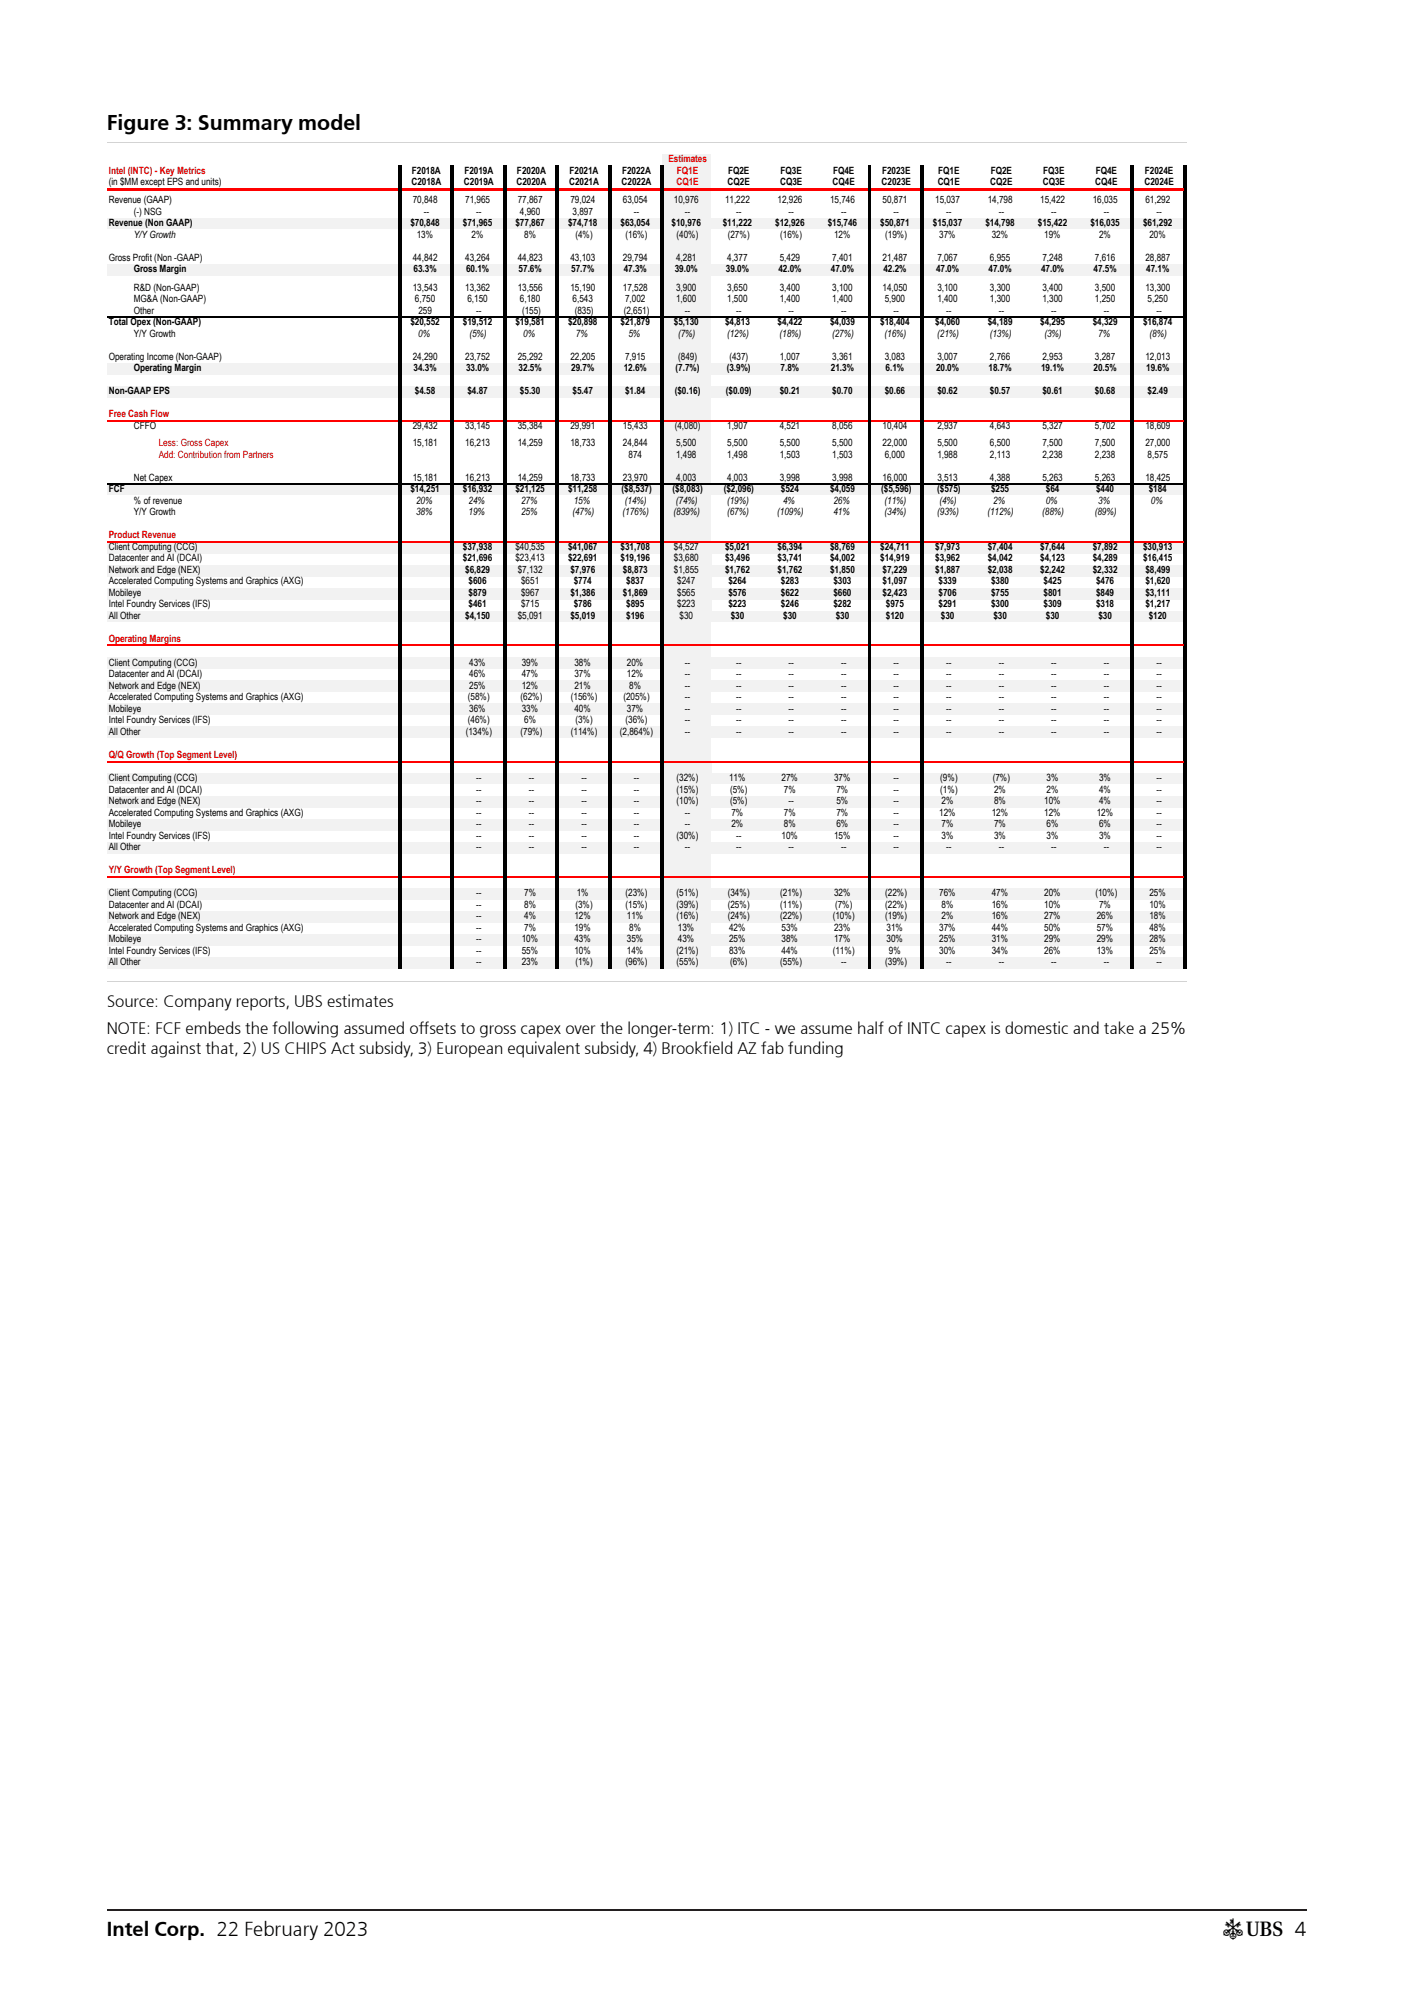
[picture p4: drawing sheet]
<svg xmlns="http://www.w3.org/2000/svg" width="210mm" height="297mm" viewBox="0 0 210 297" stroke-linecap="round" stroke-linejoin="round" font-family="sans-serif">
<defs><g id="words">
<text font-size="3.2" x="15.9" y="19.4">Figure 3: Summary model</text>
<g font-size="3">
<text x="15.9" y="287.6">Intel Corp. 22 February 2023</text>
<text x="181.7" y="287.6">ab 4</text>
</g>
<g font-size="2.5">
<text x="15.9" y="149.7">Source: Company reports, UBS estimates</text>
<text x="15.9" y="153.7">NOTE: FCF embeds the following assumed offsets to gross capex over the longer-term: 1) ITC - we assume half of INTC capex is domestic and take a 25%</text>
<text x="15.9" y="156.7">credit against that, 2) US CHIPS Act subsidy, 3) European equivalent subsidy, 4) Brookfield AZ fab funding</text>
</g>
<g font-size="1.5" fill="#f00">
<text x="16.1" y="25.8">Intel (INTC) - Key Metrics</text>
<text x="99.3" y="24.1">Estimates</text>
<text x="100.5" y="27.5">CQ1E</text>
<text x="100.6" y="25.8">FQ1E</text>
<text x="16.1" y="62">Free Cash Flow</text>
<text x="23.6" y="66.3">Less: Gross Capex</text>
<text x="23.6" y="68">Add: Contribution from Partners</text>
<text x="16.1" y="80">Product Revenue</text>
<text x="16.1" y="95.4">Operating Margins</text>
<text x="16.1" y="112.7">Q/Q Growth (Top Segment Level)</text>
<text x="16.1" y="129.8">Y/Y Growth (Top Segment Level)</text>
</g>
<g font-size="1.5">
<text x="16.1" y="27.5">(in $MM except EPS and units)</text>
<text x="61.1" y="27.5">C2018A</text>
<text x="61.2" y="25.8">F2018A</text>
<text x="68.9" y="27.5">C2019A</text>
<text x="69" y="25.8">F2019A</text>
<text x="76.7" y="27.5">C2020A</text>
<text x="76.8" y="25.8">F2020A</text>
<text x="84.5" y="27.5">C2021A</text>
<text x="84.6" y="25.8">F2021A</text>
<text x="92.3" y="27.5">C2022A</text>
<text x="92.4" y="25.8">F2022A</text>
<text x="108.1" y="27.5">CQ2E</text>
<text x="108.1" y="25.8">FQ2E</text>
<text x="115.9" y="27.5">CQ3E</text>
<text x="116" y="25.8">FQ3E</text>
<text x="123.7" y="27.5">CQ4E</text>
<text x="123.8" y="25.8">FQ4E</text>
<text x="131" y="27.5">C2023E</text>
<text x="131" y="25.8">F2023E</text>
<text x="139.3" y="27.5">CQ1E</text>
<text x="139.4" y="25.8">FQ1E</text>
<text x="147.1" y="27.5">CQ2E</text>
<text x="147.2" y="25.8">FQ2E</text>
<text x="154.9" y="27.5">CQ3E</text>
<text x="155" y="25.8">FQ3E</text>
<text x="162.7" y="27.5">CQ4E</text>
<text x="162.8" y="25.8">FQ4E</text>
<text x="170" y="27.5">C2024E</text>
<text x="170.1" y="25.8">F2024E</text>
<text x="16.1" y="30.2">Revenue (GAAP)</text>
<text x="16.1" y="33.6">Revenue (Non GAAP)</text>
<text x="19.9" y="31.9">(-) NSG</text>
<text x="19.9" y="35.3">Y/Y Growth</text>
<text x="61" y="33.6">$70,848</text>
<text x="61.3" y="30.2">70,848</text>
<text x="61.9" y="35.3">13%</text>
<text x="63" y="31.9">--</text>
<text x="68.8" y="33.6">$71,965</text>
<text x="69.1" y="30.2">71,965</text>
<text x="70.1" y="35.3">2%</text>
<text x="70.8" y="31.9">--</text>
<text x="76.6" y="33.6">$77,867</text>
<text x="76.9" y="30.2">77,867</text>
<text x="77.2" y="31.9">4,960</text>
<text x="77.9" y="35.3">8%</text>
<text x="84.4" y="33.6">$74,718</text>
<text x="84.7" y="30.2">79,024</text>
<text x="85.1" y="31.9">3,897</text>
<text x="85.5" y="35.3">(4%)</text>
<text x="92.2" y="33.6">$63,054</text>
<text x="92.5" y="30.2">63,054</text>
<text x="92.9" y="35.3">(16%)</text>
<text x="94.2" y="31.9">--</text>
<text x="99.8" y="33.6">$10,976</text>
<text x="100.1" y="30.2">10,976</text>
<text x="100.5" y="35.3">(40%)</text>
<text x="101.8" y="31.9">--</text>
<text x="107.4" y="33.6">$11,222</text>
<text x="107.7" y="30.2">11,222</text>
<text x="108.1" y="35.3">(27%)</text>
<text x="109.3" y="31.9">--</text>
<text x="115.2" y="33.6">$12,926</text>
<text x="115.5" y="30.2">12,926</text>
<text x="115.9" y="35.3">(16%)</text>
<text x="117.1" y="31.9">--</text>
<text x="123" y="33.6">$15,746</text>
<text x="123.3" y="30.2">15,746</text>
<text x="123.9" y="35.3">12%</text>
<text x="124.9" y="31.9">--</text>
<text x="130.8" y="33.6">$50,871</text>
<text x="131.1" y="30.2">50,871</text>
<text x="131.5" y="35.3">(19%)</text>
<text x="132.8" y="31.9">--</text>
<text x="138.6" y="33.6">$15,037</text>
<text x="138.9" y="30.2">15,037</text>
<text x="139.5" y="35.3">37%</text>
<text x="140.6" y="31.9">--</text>
<text x="146.4" y="33.6">$14,798</text>
<text x="146.7" y="30.2">14,798</text>
<text x="147.3" y="35.3">32%</text>
<text x="148.4" y="31.9">--</text>
<text x="154.2" y="33.6">$15,422</text>
<text x="154.5" y="30.2">15,422</text>
<text x="155.1" y="35.3">19%</text>
<text x="156.2" y="31.9">--</text>
<text x="162" y="33.6">$16,035</text>
<text x="162.3" y="30.2">16,035</text>
<text x="163.3" y="35.3">2%</text>
<text x="164" y="31.9">--</text>
<text x="169.8" y="33.6">$61,292</text>
<text x="170.1" y="30.2">61,292</text>
<text x="170.7" y="35.3">20%</text>
<text x="171.8" y="31.9">--</text>
<text x="16.1" y="38.8">Gross Profit (Non -GAAP)</text>
<text x="19.9" y="40.5">Gross Margin</text>
<text x="61.3" y="38.8">44,842</text>
<text x="61.4" y="40.5">63.3%</text>
<text x="69.1" y="38.8">43,264</text>
<text x="69.2" y="40.5">60.1%</text>
<text x="76.9" y="38.8">44,823</text>
<text x="77" y="40.5">57.6%</text>
<text x="84.7" y="38.8">43,103</text>
<text x="84.9" y="40.5">57.7%</text>
<text x="92.5" y="38.8">29,794</text>
<text x="92.7" y="40.5">47.3%</text>
<text x="100.2" y="40.5">39.0%</text>
<text x="100.4" y="38.8">4,281</text>
<text x="107.8" y="40.5">39.0%</text>
<text x="108" y="38.8">4,377</text>
<text x="115.6" y="40.5">42.0%</text>
<text x="115.8" y="38.8">5,429</text>
<text x="123.4" y="40.5">47.0%</text>
<text x="123.6" y="38.8">7,401</text>
<text x="131.1" y="38.8">21,487</text>
<text x="131.2" y="40.5">42.2%</text>
<text x="139" y="40.5">47.0%</text>
<text x="139.2" y="38.8">7,067</text>
<text x="146.8" y="40.5">47.0%</text>
<text x="147" y="38.8">6,955</text>
<text x="154.7" y="40.5">47.0%</text>
<text x="154.9" y="38.8">7,248</text>
<text x="162.5" y="40.5">47.5%</text>
<text x="162.7" y="38.8">7,616</text>
<text x="170.1" y="38.8">28,887</text>
<text x="170.3" y="40.5">47.1%</text>
<text x="19.9" y="43.2">R&amp;D (Non-GAAP)</text>
<text x="19.9" y="44.9">MG&amp;A (Non-GAAP)</text>
<text x="19.9" y="46.6">Other</text>
<text x="61.3" y="43.2">13,543</text>
<text x="61.6" y="44.9">6,750</text>
<text x="62.2" y="46.6">259</text>
<text x="69.1" y="43.2">13,362</text>
<text x="69.4" y="44.9">6,150</text>
<text x="70.8" y="46.6">--</text>
<text x="76.9" y="43.2">13,556</text>
<text x="77.2" y="44.9">6,180</text>
<text x="77.6" y="46.6">(155)</text>
<text x="84.7" y="43.2">15,190</text>
<text x="85.1" y="44.9">6,543</text>
<text x="85.4" y="46.6">(835)</text>
<text x="92.5" y="43.2">17,528</text>
<text x="92.7" y="46.6">(2,651)</text>
<text x="92.9" y="44.9">7,002</text>
<text x="100.4" y="43.2">3,900</text>
<text x="100.4" y="44.9">1,600</text>
<text x="101.8" y="46.6">--</text>
<text x="108" y="43.2">3,650</text>
<text x="108" y="44.9">1,500</text>
<text x="109.3" y="46.6">--</text>
<text x="115.8" y="43.2">3,400</text>
<text x="115.8" y="44.9">1,400</text>
<text x="117.1" y="46.6">--</text>
<text x="123.6" y="43.2">3,100</text>
<text x="123.6" y="44.9">1,400</text>
<text x="124.9" y="46.6">--</text>
<text x="131.1" y="43.2">14,050</text>
<text x="131.4" y="44.9">5,900</text>
<text x="132.8" y="46.6">--</text>
<text x="139.2" y="43.2">3,100</text>
<text x="139.2" y="44.9">1,400</text>
<text x="140.6" y="46.6">--</text>
<text x="147" y="43.2">3,300</text>
<text x="147" y="44.9">1,300</text>
<text x="148.4" y="46.6">--</text>
<text x="154.9" y="43.2">3,400</text>
<text x="154.9" y="44.9">1,300</text>
<text x="156.2" y="46.6">--</text>
<text x="162.7" y="43.2">3,500</text>
<text x="162.7" y="44.9">1,250</text>
<text x="164" y="46.6">--</text>
<text x="170.1" y="43.2">13,300</text>
<text x="170.5" y="44.9">5,250</text>
<text x="171.8" y="46.6">--</text>
<text x="16.1" y="48.3">Total Opex (Non-GAAP)</text>
<text x="16.1" y="53.5">Operating Income (Non-GAAP)</text>
<text x="19.9" y="50.1">Y/Y Growth</text>
<text x="61" y="48.3">$20,552</text>
<text x="61.3" y="53.5">24,290</text>
<text x="62.1" y="50.1">0%</text>
<text x="68.8" y="48.3">$19,512</text>
<text x="69.1" y="53.5">23,752</text>
<text x="69.7" y="50.1">(5%)</text>
<text x="76.6" y="48.3">$19,581</text>
<text x="76.9" y="53.5">25,292</text>
<text x="77.7" y="50.1">0%</text>
<text x="84.4" y="48.3">$20,898</text>
<text x="84.7" y="53.5">22,205</text>
<text x="85.6" y="50.1">7%</text>
<text x="92.2" y="48.3">$21,879</text>
<text x="92.9" y="53.5">7,915</text>
<text x="93.4" y="50.1">5%</text>
<text x="100.1" y="48.3">$5,130</text>
<text x="100.7" y="50.1">(7%)</text>
<text x="100.8" y="53.5">(849)</text>
<text x="107.7" y="48.3">$4,813</text>
<text x="108" y="50.1">(12%)</text>
<text x="108.3" y="53.5">(437)</text>
<text x="115.5" y="48.3">$4,422</text>
<text x="115.8" y="50.1">(18%)</text>
<text x="115.8" y="53.5">1,007</text>
<text x="123.3" y="48.3">$4,039</text>
<text x="123.6" y="50.1">(27%)</text>
<text x="123.6" y="53.5">3,361</text>
<text x="130.8" y="48.3">$18,404</text>
<text x="131.4" y="50.1">(16%)</text>
<text x="131.4" y="53.5">3,083</text>
<text x="138.9" y="48.3">$4,060</text>
<text x="139.2" y="50.1">(21%)</text>
<text x="139.2" y="53.5">3,007</text>
<text x="146.7" y="48.3">$4,189</text>
<text x="147" y="50.1">(13%)</text>
<text x="147" y="53.5">2,766</text>
<text x="154.5" y="48.3">$4,295</text>
<text x="154.9" y="53.5">2,953</text>
<text x="155.1" y="50.1">(3%)</text>
<text x="162.3" y="48.3">$4,329</text>
<text x="162.7" y="53.5">3,287</text>
<text x="163.2" y="50.1">7%</text>
<text x="169.8" y="48.3">$16,874</text>
<text x="170.1" y="53.5">12,013</text>
<text x="170.8" y="50.1">(8%)</text>
<text x="16.1" y="58.6">Non-GAAP EPS</text>
<text x="19.9" y="55.2">Operating Margin</text>
<text x="61.4" y="55.2">34.3%</text>
<text x="61.6" y="58.6">$4.58</text>
<text x="69.2" y="55.2">33.0%</text>
<text x="69.4" y="58.6">$4.87</text>
<text x="77" y="55.2">32.5%</text>
<text x="77.2" y="58.6">$5.30</text>
<text x="84.9" y="55.2">29.7%</text>
<text x="85.1" y="58.6">$5.47</text>
<text x="92.7" y="55.2">12.6%</text>
<text x="92.9" y="58.6">$1.84</text>
<text x="100.2" y="58.6">($0.16)</text>
<text x="100.4" y="55.2">(7.7%)</text>
<text x="107.8" y="58.6">($0.09)</text>
<text x="107.9" y="55.2">(3.9%)</text>
<text x="115.8" y="58.6">$0.21</text>
<text x="116" y="55.2">7.8%</text>
<text x="123.4" y="55.2">21.3%</text>
<text x="123.6" y="58.6">$0.70</text>
<text x="131.4" y="58.6">$0.66</text>
<text x="131.6" y="55.2">6.1%</text>
<text x="139" y="55.2">20.0%</text>
<text x="139.2" y="58.6">$0.62</text>
<text x="146.8" y="55.2">18.7%</text>
<text x="147" y="58.6">$0.57</text>
<text x="154.7" y="55.2">19.1%</text>
<text x="154.9" y="58.6">$0.61</text>
<text x="162.5" y="55.2">20.5%</text>
<text x="162.7" y="58.6">$0.68</text>
<text x="170.3" y="55.2">19.6%</text>
<text x="170.5" y="58.6">$2.49</text>
<text x="19.9" y="63.7">CFFO</text>
<text x="61.3" y="63.7">29,432</text>
<text x="69.1" y="63.7">33,145</text>
<text x="76.9" y="63.7">35,384</text>
<text x="84.7" y="63.7">29,991</text>
<text x="92.5" y="63.7">15,433</text>
<text x="100.2" y="63.7">(4,080)</text>
<text x="108" y="63.7">1,907</text>
<text x="115.8" y="63.7">4,521</text>
<text x="123.6" y="63.7">8,056</text>
<text x="131.1" y="63.7">10,404</text>
<text x="139.2" y="63.7">2,937</text>
<text x="147" y="63.7">4,643</text>
<text x="154.9" y="63.7">5,327</text>
<text x="162.7" y="63.7">5,702</text>
<text x="170.1" y="63.7">18,609</text>
<text x="19.9" y="71.4">Net Capex</text>
<text x="61.3" y="66.3">15,181</text>
<text x="61.3" y="71.4">15,181</text>
<text x="69.1" y="66.3">16,213</text>
<text x="69.1" y="71.4">16,213</text>
<text x="76.9" y="66.3">14,259</text>
<text x="76.9" y="71.4">14,259</text>
<text x="84.7" y="66.3">18,733</text>
<text x="84.7" y="71.4">18,733</text>
<text x="92.5" y="66.3">24,844</text>
<text x="92.5" y="71.4">23,970</text>
<text x="93.4" y="68">874</text>
<text x="100.4" y="66.3">5,500</text>
<text x="100.4" y="68">1,498</text>
<text x="100.4" y="71.4">4,003</text>
<text x="108" y="66.3">5,500</text>
<text x="108" y="68">1,498</text>
<text x="108" y="71.4">4,003</text>
<text x="115.8" y="66.3">5,500</text>
<text x="115.8" y="68">1,503</text>
<text x="115.8" y="71.4">3,998</text>
<text x="123.6" y="66.3">5,500</text>
<text x="123.6" y="68">1,503</text>
<text x="123.6" y="71.4">3,998</text>
<text x="131.1" y="66.3">22,000</text>
<text x="131.1" y="71.4">16,000</text>
<text x="131.4" y="68">6,000</text>
<text x="139.2" y="66.3">5,500</text>
<text x="139.2" y="68">1,988</text>
<text x="139.2" y="71.4">3,513</text>
<text x="147" y="66.3">6,500</text>
<text x="147" y="68">2,113</text>
<text x="147" y="71.4">4,388</text>
<text x="154.9" y="66.3">7,500</text>
<text x="154.9" y="68">2,238</text>
<text x="154.9" y="71.4">5,263</text>
<text x="162.7" y="66.3">7,500</text>
<text x="162.7" y="68">2,238</text>
<text x="162.7" y="71.4">5,263</text>
<text x="170.1" y="66.3">27,000</text>
<text x="170.1" y="71.4">18,425</text>
<text x="170.5" y="68">8,575</text>
<text x="16.1" y="73.2">FCF</text>
<text x="19.9" y="74.9">% of revenue</text>
<text x="19.9" y="76.6">Y/Y Growth</text>
<text x="61" y="73.2">$14,251</text>
<text x="61.8" y="74.9">20%</text>
<text x="61.8" y="76.6">38%</text>
<text x="68.8" y="73.2">$16,932</text>
<text x="69.6" y="74.9">24%</text>
<text x="69.6" y="76.6">19%</text>
<text x="76.6" y="73.2">$21,125</text>
<text x="77.4" y="74.9">27%</text>
<text x="77.4" y="76.6">25%</text>
<text x="84.4" y="73.2">$11,258</text>
<text x="85" y="76.6">(47%)</text>
<text x="85.2" y="74.9">15%</text>
<text x="92.3" y="73.2">($8,537)</text>
<text x="92.5" y="76.6">(176%)</text>
<text x="92.8" y="74.9">(14%)</text>
<text x="99.9" y="73.2">($8,083)</text>
<text x="100.1" y="76.6">(839%)</text>
<text x="100.4" y="74.9">(74%)</text>
<text x="107.5" y="73.2">($2,096)</text>
<text x="108" y="74.9">(19%)</text>
<text x="108" y="76.6">(67%)</text>
<text x="115.5" y="76.6">(109%)</text>
<text x="116" y="73.2">$524</text>
<text x="116.3" y="74.9">4%</text>
<text x="123.3" y="73.2">$4,059</text>
<text x="123.8" y="74.9">26%</text>
<text x="123.8" y="76.6">41%</text>
<text x="130.9" y="73.2">($5,596)</text>
<text x="131.4" y="74.9">(11%)</text>
<text x="131.4" y="76.6">(34%)</text>
<text x="139.2" y="73.2">($575)</text>
<text x="139.2" y="76.6">(93%)</text>
<text x="139.5" y="74.9">(4%)</text>
<text x="146.7" y="76.6">(112%)</text>
<text x="147.2" y="73.2">$255</text>
<text x="147.5" y="74.9">2%</text>
<text x="154.8" y="76.6">(88%)</text>
<text x="155.3" y="74.9">0%</text>
<text x="155.4" y="73.2">$64</text>
<text x="162.6" y="76.6">(89%)</text>
<text x="162.8" y="73.2">$440</text>
<text x="163.2" y="74.9">3%</text>
<text x="170.6" y="73.2">$184</text>
<text x="171" y="74.9">0%</text>
<text x="16.1" y="81.7">Client Computing (CCG)</text>
<text x="16.1" y="83.4">Datacenter and AI (DCAI)</text>
<text x="68.8" y="81.7">$37,938</text>
<text x="68.8" y="83.4">$21,696</text>
<text x="76.6" y="81.7">$40,535</text>
<text x="76.6" y="83.4">$23,413</text>
<text x="84.4" y="81.7">$41,067</text>
<text x="84.4" y="83.4">$22,691</text>
<text x="92.2" y="81.7">$31,708</text>
<text x="92.2" y="83.4">$19,196</text>
<text x="100.1" y="81.7">$4,527</text>
<text x="100.1" y="83.4">$3,680</text>
<text x="107.7" y="81.7">$5,021</text>
<text x="107.7" y="83.4">$3,496</text>
<text x="115.5" y="81.7">$6,394</text>
<text x="115.5" y="83.4">$3,741</text>
<text x="123.3" y="81.7">$8,769</text>
<text x="123.3" y="83.4">$4,002</text>
<text x="130.8" y="81.7">$24,711</text>
<text x="130.8" y="83.4">$14,919</text>
<text x="138.9" y="81.7">$7,973</text>
<text x="138.9" y="83.4">$3,962</text>
<text x="146.7" y="81.7">$7,404</text>
<text x="146.7" y="83.4">$4,042</text>
<text x="154.5" y="81.7">$7,644</text>
<text x="154.5" y="83.4">$4,123</text>
<text x="162.3" y="81.7">$7,892</text>
<text x="162.3" y="83.4">$4,289</text>
<text x="169.8" y="81.7">$30,913</text>
<text x="169.8" y="83.4">$16,415</text>
<text x="16.1" y="85.1">Network and Edge (NEX)</text>
<text x="16.1" y="86.8">Accelerated Computing Systems and Graphics (AXG)</text>
<text x="16.1" y="88.5">Mobileye</text>
<text x="69.1" y="85.1">$6,829</text>
<text x="69.6" y="86.8">$606</text>
<text x="69.6" y="88.5">$879</text>
<text x="76.9" y="85.1">$7,132</text>
<text x="77.4" y="86.8">$651</text>
<text x="77.4" y="88.5">$967</text>
<text x="84.7" y="85.1">$7,976</text>
<text x="84.7" y="88.5">$1,386</text>
<text x="85.2" y="86.8">$774</text>
<text x="92.5" y="85.1">$8,873</text>
<text x="92.5" y="88.5">$1,869</text>
<text x="93" y="86.8">$837</text>
<text x="100.1" y="85.1">$1,855</text>
<text x="100.6" y="86.8">$247</text>
<text x="100.6" y="88.5">$565</text>
<text x="107.7" y="85.1">$1,762</text>
<text x="108.2" y="86.8">$264</text>
<text x="108.2" y="88.5">$576</text>
<text x="115.5" y="85.1">$1,762</text>
<text x="116" y="86.8">$283</text>
<text x="116" y="88.5">$622</text>
<text x="123.3" y="85.1">$1,850</text>
<text x="123.8" y="86.8">$303</text>
<text x="123.8" y="88.5">$660</text>
<text x="131.1" y="85.1">$7,229</text>
<text x="131.1" y="86.8">$1,097</text>
<text x="131.1" y="88.5">$2,423</text>
<text x="138.9" y="85.1">$1,887</text>
<text x="139.4" y="86.8">$339</text>
<text x="139.4" y="88.5">$706</text>
<text x="146.7" y="85.1">$2,038</text>
<text x="147.2" y="86.8">$380</text>
<text x="147.2" y="88.5">$755</text>
<text x="154.5" y="85.1">$2,242</text>
<text x="155" y="86.8">$425</text>
<text x="155" y="88.5">$801</text>
<text x="162.3" y="85.1">$2,332</text>
<text x="162.8" y="86.8">$476</text>
<text x="162.8" y="88.5">$849</text>
<text x="170.1" y="85.1">$8,499</text>
<text x="170.1" y="86.8">$1,620</text>
<text x="170.1" y="88.5">$3,111</text>
<text x="16.1" y="90.3">Intel Foundry Services (IFS)</text>
<text x="16.1" y="92">All Other</text>
<text x="69.1" y="92">$4,150</text>
<text x="69.6" y="90.3">$461</text>
<text x="76.9" y="92">$5,091</text>
<text x="77.4" y="90.3">$715</text>
<text x="84.7" y="92">$5,019</text>
<text x="85.2" y="90.3">$786</text>
<text x="93" y="90.3">$895</text>
<text x="93" y="92">$196</text>
<text x="100.6" y="90.3">$223</text>
<text x="101" y="92">$30</text>
<text x="108.2" y="90.3">$223</text>
<text x="108.5" y="92">$30</text>
<text x="116" y="90.3">$246</text>
<text x="116.3" y="92">$30</text>
<text x="123.8" y="90.3">$282</text>
<text x="124.2" y="92">$30</text>
<text x="131.6" y="90.3">$975</text>
<text x="131.6" y="92">$120</text>
<text x="139.4" y="90.3">$291</text>
<text x="139.8" y="92">$30</text>
<text x="147.2" y="90.3">$300</text>
<text x="147.6" y="92">$30</text>
<text x="155" y="90.3">$309</text>
<text x="155.4" y="92">$30</text>
<text x="162.8" y="90.3">$318</text>
<text x="163.2" y="92">$30</text>
<text x="170.1" y="90.3">$1,217</text>
<text x="170.6" y="92">$120</text>
<text x="16.1" y="98.9">Client Computing (CCG)</text>
<text x="16.1" y="100.6">Datacenter and AI (DCAI)</text>
<text x="69.7" y="98.9">43%</text>
<text x="69.7" y="100.6">46%</text>
<text x="77.5" y="98.9">39%</text>
<text x="77.5" y="100.6">47%</text>
<text x="85.3" y="98.9">38%</text>
<text x="85.3" y="100.6">37%</text>
<text x="93.1" y="98.9">20%</text>
<text x="93.1" y="100.6">12%</text>
<text x="101.8" y="98.9">--</text>
<text x="101.8" y="100.6">--</text>
<text x="109.3" y="98.9">--</text>
<text x="109.3" y="100.6">--</text>
<text x="117.1" y="98.9">--</text>
<text x="117.1" y="100.6">--</text>
<text x="124.9" y="98.9">--</text>
<text x="124.9" y="100.6">--</text>
<text x="132.8" y="98.9">--</text>
<text x="132.8" y="100.6">--</text>
<text x="140.6" y="98.9">--</text>
<text x="140.6" y="100.6">--</text>
<text x="148.4" y="98.9">--</text>
<text x="148.4" y="100.6">--</text>
<text x="156.2" y="98.9">--</text>
<text x="156.2" y="100.6">--</text>
<text x="164" y="98.9">--</text>
<text x="164" y="100.6">--</text>
<text x="171.8" y="98.9">--</text>
<text x="171.8" y="100.6">--</text>
<text x="16.1" y="102.3">Network and Edge (NEX)</text>
<text x="16.1" y="104">Accelerated Computing Systems and Graphics (AXG)</text>
<text x="16.1" y="105.7">Mobileye</text>
<text x="16.1" y="107.4">Intel Foundry Services (IFS)</text>
<text x="69.5" y="104">(58%)</text>
<text x="69.5" y="107.4">(46%)</text>
<text x="69.7" y="102.3">25%</text>
<text x="69.7" y="105.7">36%</text>
<text x="77.3" y="104">(62%)</text>
<text x="77.5" y="102.3">12%</text>
<text x="77.5" y="105.7">33%</text>
<text x="77.9" y="107.4">6%</text>
<text x="84.8" y="104">(156%)</text>
<text x="85.3" y="102.3">21%</text>
<text x="85.3" y="105.7">40%</text>
<text x="85.5" y="107.4">(3%)</text>
<text x="92.6" y="104">(205%)</text>
<text x="92.9" y="107.4">(36%)</text>
<text x="93.1" y="105.7">37%</text>
<text x="93.5" y="102.3">8%</text>
<text x="101.8" y="102.3">--</text>
<text x="101.8" y="104">--</text>
<text x="101.8" y="105.7">--</text>
<text x="101.8" y="107.4">--</text>
<text x="109.3" y="102.3">--</text>
<text x="109.3" y="104">--</text>
<text x="109.3" y="105.7">--</text>
<text x="109.3" y="107.4">--</text>
<text x="117.1" y="102.3">--</text>
<text x="117.1" y="104">--</text>
<text x="117.1" y="105.7">--</text>
<text x="117.1" y="107.4">--</text>
<text x="124.9" y="102.3">--</text>
<text x="124.9" y="104">--</text>
<text x="124.9" y="105.7">--</text>
<text x="124.9" y="107.4">--</text>
<text x="132.8" y="102.3">--</text>
<text x="132.8" y="104">--</text>
<text x="132.8" y="105.7">--</text>
<text x="132.8" y="107.4">--</text>
<text x="140.6" y="102.3">--</text>
<text x="140.6" y="104">--</text>
<text x="140.6" y="105.7">--</text>
<text x="140.6" y="107.4">--</text>
<text x="148.4" y="102.3">--</text>
<text x="148.4" y="104">--</text>
<text x="148.4" y="105.7">--</text>
<text x="148.4" y="107.4">--</text>
<text x="156.2" y="102.3">--</text>
<text x="156.2" y="104">--</text>
<text x="156.2" y="105.7">--</text>
<text x="156.2" y="107.4">--</text>
<text x="164" y="102.3">--</text>
<text x="164" y="104">--</text>
<text x="164" y="105.7">--</text>
<text x="164" y="107.4">--</text>
<text x="171.8" y="102.3">--</text>
<text x="171.8" y="104">--</text>
<text x="171.8" y="105.7">--</text>
<text x="171.8" y="107.4">--</text>
<text x="16.1" y="109.2">All Other</text>
<text x="69.2" y="109.2">(134%)</text>
<text x="77.3" y="109.2">(79%)</text>
<text x="84.8" y="109.2">(114%)</text>
<text x="92.1" y="109.2">(2,864%)</text>
<text x="101.8" y="109.2">--</text>
<text x="109.3" y="109.2">--</text>
<text x="117.1" y="109.2">--</text>
<text x="124.9" y="109.2">--</text>
<text x="132.8" y="109.2">--</text>
<text x="140.6" y="109.2">--</text>
<text x="148.4" y="109.2">--</text>
<text x="156.2" y="109.2">--</text>
<text x="164" y="109.2">--</text>
<text x="171.8" y="109.2">--</text>
<text x="16.1" y="116.1">Client Computing (CCG)</text>
<text x="16.1" y="117.8">Datacenter and AI (DCAI)</text>
<text x="16.1" y="119.5">Network and Edge (NEX)</text>
<text x="70.8" y="116.1">--</text>
<text x="70.8" y="117.8">--</text>
<text x="70.8" y="119.5">--</text>
<text x="78.6" y="116.1">--</text>
<text x="78.6" y="117.8">--</text>
<text x="78.6" y="119.5">--</text>
<text x="86.4" y="116.1">--</text>
<text x="86.4" y="117.8">--</text>
<text x="86.4" y="119.5">--</text>
<text x="94.2" y="116.1">--</text>
<text x="94.2" y="117.8">--</text>
<text x="94.2" y="119.5">--</text>
<text x="100.5" y="116.1">(32%)</text>
<text x="100.5" y="117.8">(15%)</text>
<text x="100.5" y="119.5">(10%)</text>
<text x="108.3" y="116.1">11%</text>
<text x="108.4" y="117.8">(5%)</text>
<text x="108.4" y="119.5">(5%)</text>
<text x="116.1" y="116.1">27%</text>
<text x="116.4" y="117.8">7%</text>
<text x="117.1" y="119.5">--</text>
<text x="123.9" y="116.1">37%</text>
<text x="124.3" y="117.8">7%</text>
<text x="124.3" y="119.5">5%</text>
<text x="132.8" y="116.1">--</text>
<text x="132.8" y="117.8">--</text>
<text x="132.8" y="119.5">--</text>
<text x="139.7" y="116.1">(9%)</text>
<text x="139.7" y="117.8">(1%)</text>
<text x="139.9" y="119.5">2%</text>
<text x="147.5" y="116.1">(7%)</text>
<text x="147.7" y="117.8">2%</text>
<text x="147.7" y="119.5">8%</text>
<text x="155.1" y="119.5">10%</text>
<text x="155.5" y="116.1">3%</text>
<text x="155.5" y="117.8">2%</text>
<text x="163.3" y="116.1">3%</text>
<text x="163.3" y="117.8">4%</text>
<text x="163.3" y="119.5">4%</text>
<text x="171.8" y="116.1">--</text>
<text x="171.8" y="117.8">--</text>
<text x="171.8" y="119.5">--</text>
<text x="16.1" y="121.2">Accelerated Computing Systems and Graphics (AXG)</text>
<text x="16.1" y="122.9">Mobileye</text>
<text x="16.1" y="124.6">Intel Foundry Services (IFS)</text>
<text x="70.8" y="121.2">--</text>
<text x="70.8" y="122.9">--</text>
<text x="70.8" y="124.6">--</text>
<text x="78.6" y="121.2">--</text>
<text x="78.6" y="122.9">--</text>
<text x="78.6" y="124.6">--</text>
<text x="86.4" y="121.2">--</text>
<text x="86.4" y="122.9">--</text>
<text x="86.4" y="124.6">--</text>
<text x="94.2" y="121.2">--</text>
<text x="94.2" y="122.9">--</text>
<text x="94.2" y="124.6">--</text>
<text x="100.5" y="124.6">(30%)</text>
<text x="101.8" y="121.2">--</text>
<text x="101.8" y="122.9">--</text>
<text x="108.6" y="121.2">7%</text>
<text x="108.6" y="122.9">2%</text>
<text x="109.3" y="124.6">--</text>
<text x="116.1" y="124.6">10%</text>
<text x="116.4" y="121.2">7%</text>
<text x="116.4" y="122.9">8%</text>
<text x="123.9" y="124.6">15%</text>
<text x="124.3" y="121.2">7%</text>
<text x="124.3" y="122.9">6%</text>
<text x="132.8" y="121.2">--</text>
<text x="132.8" y="122.9">--</text>
<text x="132.8" y="124.6">--</text>
<text x="139.5" y="121.2">12%</text>
<text x="139.9" y="122.9">7%</text>
<text x="139.9" y="124.6">3%</text>
<text x="147.3" y="121.2">12%</text>
<text x="147.7" y="122.9">7%</text>
<text x="147.7" y="124.6">3%</text>
<text x="155.1" y="121.2">12%</text>
<text x="155.5" y="122.9">6%</text>
<text x="155.5" y="124.6">3%</text>
<text x="162.9" y="121.2">12%</text>
<text x="163.3" y="122.9">6%</text>
<text x="163.3" y="124.6">3%</text>
<text x="171.8" y="121.2">--</text>
<text x="171.8" y="122.9">--</text>
<text x="171.8" y="124.6">--</text>
<text x="16.1" y="126.4">All Other</text>
<text x="70.8" y="126.4">--</text>
<text x="78.6" y="126.4">--</text>
<text x="86.4" y="126.4">--</text>
<text x="94.2" y="126.4">--</text>
<text x="101.8" y="126.4">--</text>
<text x="109.3" y="126.4">--</text>
<text x="117.1" y="126.4">--</text>
<text x="124.9" y="126.4">--</text>
<text x="132.8" y="126.4">--</text>
<text x="140.6" y="126.4">--</text>
<text x="148.4" y="126.4">--</text>
<text x="156.2" y="126.4">--</text>
<text x="164" y="126.4">--</text>
<text x="171.8" y="126.4">--</text>
<text x="16.1" y="133.2">Client Computing (CCG)</text>
<text x="16.1" y="134.9">Datacenter and AI (DCAI)</text>
<text x="16.1" y="136.6">Network and Edge (NEX)</text>
<text x="70.8" y="133.2">--</text>
<text x="70.8" y="134.9">--</text>
<text x="70.8" y="136.6">--</text>
<text x="77.9" y="133.2">7%</text>
<text x="77.9" y="134.9">8%</text>
<text x="77.9" y="136.6">4%</text>
<text x="85.3" y="136.6">12%</text>
<text x="85.5" y="134.9">(3%)</text>
<text x="85.7" y="133.2">1%</text>
<text x="92.9" y="133.2">(23%)</text>
<text x="92.9" y="134.9">(15%)</text>
<text x="93.1" y="136.6">11%</text>
<text x="100.5" y="133.2">(51%)</text>
<text x="100.5" y="134.9">(39%)</text>
<text x="100.5" y="136.6">(16%)</text>
<text x="108.1" y="133.2">(34%)</text>
<text x="108.1" y="134.9">(25%)</text>
<text x="108.1" y="136.6">(24%)</text>
<text x="115.9" y="133.2">(21%)</text>
<text x="115.9" y="134.9">(11%)</text>
<text x="115.9" y="136.6">(22%)</text>
<text x="123.7" y="136.6">(10%)</text>
<text x="123.9" y="133.2">32%</text>
<text x="124.1" y="134.9">(7%)</text>
<text x="131.5" y="133.2">(22%)</text>
<text x="131.5" y="134.9">(22%)</text>
<text x="131.5" y="136.6">(19%)</text>
<text x="139.5" y="133.2">76%</text>
<text x="139.9" y="134.9">8%</text>
<text x="139.9" y="136.6">2%</text>
<text x="147.3" y="133.2">47%</text>
<text x="147.3" y="134.9">16%</text>
<text x="147.3" y="136.6">16%</text>
<text x="155.1" y="133.2">20%</text>
<text x="155.1" y="134.9">10%</text>
<text x="155.1" y="136.6">27%</text>
<text x="162.7" y="133.2">(10%)</text>
<text x="162.9" y="136.6">26%</text>
<text x="163.3" y="134.9">7%</text>
<text x="170.7" y="133.2">25%</text>
<text x="170.7" y="134.9">10%</text>
<text x="170.7" y="136.6">18%</text>
<text x="16.1" y="138.3">Accelerated Computing Systems and Graphics (AXG)</text>
<text x="16.1" y="140">Mobileye</text>
<text x="16.1" y="141.7">Intel Foundry Services (IFS)</text>
<text x="16.1" y="143.5">All Other</text>
<text x="70.8" y="138.3">--</text>
<text x="70.8" y="140">--</text>
<text x="70.8" y="141.7">--</text>
<text x="70.8" y="143.5">--</text>
<text x="77.5" y="140">10%</text>
<text x="77.5" y="141.7">55%</text>
<text x="77.5" y="143.5">23%</text>
<text x="77.9" y="138.3">7%</text>
<text x="85.3" y="138.3">19%</text>
<text x="85.3" y="140">43%</text>
<text x="85.3" y="141.7">10%</text>
<text x="85.5" y="143.5">(1%)</text>
<text x="92.9" y="143.5">(96%)</text>
<text x="93.1" y="140">35%</text>
<text x="93.1" y="141.7">14%</text>
<text x="93.5" y="138.3">8%</text>
<text x="100.5" y="141.7">(21%)</text>
<text x="100.5" y="143.5">(55%)</text>
<text x="100.7" y="138.3">13%</text>
<text x="100.7" y="140">43%</text>
<text x="108.3" y="138.3">42%</text>
<text x="108.3" y="140">25%</text>
<text x="108.3" y="141.7">83%</text>
<text x="108.4" y="143.5">(6%)</text>
<text x="115.9" y="143.5">(55%)</text>
<text x="116.1" y="138.3">53%</text>
<text x="116.1" y="140">38%</text>
<text x="116.1" y="141.7">44%</text>
<text x="123.7" y="141.7">(11%)</text>
<text x="123.9" y="138.3">23%</text>
<text x="123.9" y="140">17%</text>
<text x="124.9" y="143.5">--</text>
<text x="131.5" y="143.5">(39%)</text>
<text x="131.7" y="138.3">31%</text>
<text x="131.7" y="140">30%</text>
<text x="132.1" y="141.7">9%</text>
<text x="139.5" y="138.3">37%</text>
<text x="139.5" y="140">25%</text>
<text x="139.5" y="141.7">30%</text>
<text x="140.6" y="143.5">--</text>
<text x="147.3" y="138.3">44%</text>
<text x="147.3" y="140">31%</text>
<text x="147.3" y="141.7">34%</text>
<text x="148.4" y="143.5">--</text>
<text x="155.1" y="138.3">50%</text>
<text x="155.1" y="140">29%</text>
<text x="155.1" y="141.7">26%</text>
<text x="156.2" y="143.5">--</text>
<text x="162.9" y="138.3">57%</text>
<text x="162.9" y="140">29%</text>
<text x="162.9" y="141.7">13%</text>
<text x="164" y="143.5">--</text>
<text x="170.7" y="138.3">48%</text>
<text x="170.7" y="140">28%</text>
<text x="170.7" y="141.7">25%</text>
<text x="171.8" y="143.5">--</text>
</g>
</g></defs>
<path d="M15.9 283.9h178.1" fill="none" stroke="#231f20" stroke-width=".18"/>
<path d="M15.9 21.2h160.3" fill="none" stroke="#d3d3d3" stroke-width=".15"/>
<path d="M15.9 23h82.5v9.4h-82.5z" fill-rule="evenodd" fill="#fff"/>
<path d="M98.4 23h7.4v9.4h-7.4z" fill-rule="evenodd" fill="#f2f2f2"/>
<path d="M105.7 23h70.3v9.4h-70.3z" fill-rule="evenodd" fill="#fff"/>
<path d="M15.9 32.4h160.1v1.7h-160.1z" fill-rule="evenodd" fill="#f2f2f2"/>
<path d="M15.9 34.1h82.5v5.2h-82.5z" fill-rule="evenodd" fill="#fff"/>
<path d="M98.4 34.1h7.4v5.2h-7.4z" fill-rule="evenodd" fill="#f2f2f2"/>
<path d="M105.7 34.1h70.3v5.2h-70.3z" fill-rule="evenodd" fill="#fff"/>
<path d="M15.9 39.3h160.1v1.7h-160.1z" fill-rule="evenodd" fill="#f2f2f2"/>
<path d="M15.9 41h82.5v13h-82.5z" fill-rule="evenodd" fill="#fff"/>
<path d="M98.4 41h7.4v13h-7.4z" fill-rule="evenodd" fill="#f2f2f2"/>
<path d="M105.7 41h70.3v13h-70.3z" fill-rule="evenodd" fill="#fff"/>
<path d="M15.9 54h160.1v1.7h-160.1z" fill-rule="evenodd" fill="#f2f2f2"/>
<path d="M15.9 55.7h82.5v1.7h-82.5z" fill-rule="evenodd" fill="#fff"/>
<path d="M98.4 55.7h7.4v1.7h-7.4z" fill-rule="evenodd" fill="#f2f2f2"/>
<path d="M105.7 55.7h70.3v1.7h-70.3z" fill-rule="evenodd" fill="#fff"/>
<path d="M15.9 57.4h160.1v1.7h-160.1z" fill-rule="evenodd" fill="#f2f2f2"/>
<path d="M15.9 59.1h82.5v12.9h-82.5z" fill-rule="evenodd" fill="#fff"/>
<path d="M98.4 59.1h7.4v12.9h-7.4z" fill-rule="evenodd" fill="#f2f2f2"/>
<path d="M105.7 59.1h70.3v12.9h-70.3z" fill-rule="evenodd" fill="#fff"/>
<path d="M15.9 71.9h160.1v1.8h-160.1z" fill-rule="evenodd" fill="#f2f2f2"/>
<path d="M15.9 73.7h82.5v6.8h-82.5z" fill-rule="evenodd" fill="#fff"/>
<path d="M98.4 73.7h7.4v6.8h-7.4z" fill-rule="evenodd" fill="#f2f2f2"/>
<path d="M105.7 73.7h70.3v6.8h-70.3z" fill-rule="evenodd" fill="#fff"/>
<g fill="#f2f2f2">
<path d="M15.9 80.5h160.1v1.7h-160.1z" fill-rule="evenodd"/>
<path d="M98.4 82.2h7.4v1.7h-7.4z" fill-rule="evenodd"/>
<path d="M15.9 83.9h160.1v1.7h-160.1z" fill-rule="evenodd"/>
<path d="M98.4 85.6h7.4v1.8h-7.4z" fill-rule="evenodd"/>
<path d="M15.9 87.3h160.1v1.8h-160.1z" fill-rule="evenodd"/>
<path d="M98.4 89h7.4v1.8h-7.4z" fill-rule="evenodd"/>
<path d="M15.9 90.7h160.1v1.8h-160.1z" fill-rule="evenodd"/>
</g>
<path d="M15.9 92.5h82.5v5.2h-82.5z" fill-rule="evenodd" fill="#fff"/>
<path d="M98.4 92.5h7.4v5.2h-7.4z" fill-rule="evenodd" fill="#f2f2f2"/>
<path d="M105.7 92.5h70.3v5.2h-70.3z" fill-rule="evenodd" fill="#fff"/>
<path d="M15.9 97.7h160.1v1.7h-160.1z" fill-rule="evenodd" fill="#f2f2f2"/>
<path d="M15.9 99.4h82.5v1.7h-82.5z" fill-rule="evenodd" fill="#fff"/>
<path d="M98.4 99.4h7.4v1.7h-7.4z" fill-rule="evenodd" fill="#f2f2f2"/>
<path d="M105.7 99.4h70.3v1.7h-70.3z" fill-rule="evenodd" fill="#fff"/>
<path d="M15.9 101.1h160.1v1.7h-160.1z" fill-rule="evenodd" fill="#f2f2f2"/>
<path d="M15.9 102.8h82.5v1.7h-82.5z" fill-rule="evenodd" fill="#fff"/>
<path d="M98.4 102.8h7.4v1.7h-7.4z" fill-rule="evenodd" fill="#f2f2f2"/>
<path d="M105.7 102.8h70.3v1.7h-70.3z" fill-rule="evenodd" fill="#fff"/>
<path d="M15.9 104.5h160.1v1.8h-160.1z" fill-rule="evenodd" fill="#f2f2f2"/>
<path d="M15.9 106.2h82.5v1.8h-82.5z" fill-rule="evenodd" fill="#fff"/>
<path d="M98.4 106.2h7.4v1.8h-7.4z" fill-rule="evenodd" fill="#f2f2f2"/>
<path d="M105.7 106.2h70.3v1.8h-70.3z" fill-rule="evenodd" fill="#fff"/>
<path d="M15.9 107.9h160.1v1.8h-160.1z" fill-rule="evenodd" fill="#f2f2f2"/>
<path d="M15.9 109.7h82.5v3.5h-82.5z" fill-rule="evenodd" fill="#fff"/>
<path d="M98.4 109.7h7.4v3.5h-7.4z" fill-rule="evenodd" fill="#f2f2f2"/>
<path d="M105.7 109.7h70.3v3.5h-70.3z" fill-rule="evenodd" fill="#fff"/>
<g fill="#f2f2f2">
<path d="M98.4 113.2h7.4v1.7h-7.4z" fill-rule="evenodd"/>
<path d="M15.9 114.9h160.1v1.7h-160.1z" fill-rule="evenodd"/>
</g>
<path d="M15.9 116.6h82.5v1.7h-82.5z" fill-rule="evenodd" fill="#fff"/>
<path d="M98.4 116.6h7.4v1.7h-7.4z" fill-rule="evenodd" fill="#f2f2f2"/>
<path d="M105.7 116.6h70.3v1.7h-70.3z" fill-rule="evenodd" fill="#fff"/>
<path d="M15.9 118.3h160.1v1.7h-160.1z" fill-rule="evenodd" fill="#f2f2f2"/>
<path d="M15.9 120h82.5v1.7h-82.5z" fill-rule="evenodd" fill="#fff"/>
<path d="M98.4 120h7.4v1.7h-7.4z" fill-rule="evenodd" fill="#f2f2f2"/>
<path d="M105.7 120h70.3v1.7h-70.3z" fill-rule="evenodd" fill="#fff"/>
<path d="M15.9 121.7h160.1v1.8h-160.1z" fill-rule="evenodd" fill="#f2f2f2"/>
<path d="M15.9 123.4h82.5v1.8h-82.5z" fill-rule="evenodd" fill="#fff"/>
<path d="M98.4 123.4h7.4v1.8h-7.4z" fill-rule="evenodd" fill="#f2f2f2"/>
<path d="M105.7 123.4h70.3v1.8h-70.3z" fill-rule="evenodd" fill="#fff"/>
<path d="M15.9 125.1h160.1v1.8h-160.1z" fill-rule="evenodd" fill="#f2f2f2"/>
<path d="M15.9 126.9h82.5v5.1h-82.5z" fill-rule="evenodd" fill="#fff"/>
<path d="M98.4 126.9h7.4v5.1h-7.4z" fill-rule="evenodd" fill="#f2f2f2"/>
<path d="M105.7 126.9h70.3v5.1h-70.3z" fill-rule="evenodd" fill="#fff"/>
<path d="M15.9 132h160.1v1.7h-160.1z" fill-rule="evenodd" fill="#f2f2f2"/>
<path d="M15.9 133.7h82.5v1.7h-82.5z" fill-rule="evenodd" fill="#fff"/>
<path d="M98.4 133.7h7.4v1.7h-7.4z" fill-rule="evenodd" fill="#f2f2f2"/>
<path d="M105.7 133.7h70.3v1.7h-70.3z" fill-rule="evenodd" fill="#fff"/>
<path d="M15.9 135.4h160.1v1.7h-160.1z" fill-rule="evenodd" fill="#f2f2f2"/>
<path d="M15.9 137.1h82.5v1.7h-82.5z" fill-rule="evenodd" fill="#fff"/>
<path d="M98.4 137.1h7.4v1.7h-7.4z" fill-rule="evenodd" fill="#f2f2f2"/>
<path d="M105.7 137.1h70.3v1.7h-70.3z" fill-rule="evenodd" fill="#fff"/>
<path d="M15.9 138.8h160.1v1.8h-160.1z" fill-rule="evenodd" fill="#f2f2f2"/>
<path d="M15.9 140.5h82.5v1.8h-82.5z" fill-rule="evenodd" fill="#fff"/>
<path d="M98.4 140.5h7.4v1.8h-7.4z" fill-rule="evenodd" fill="#f2f2f2"/>
<path d="M105.7 140.5h70.3v1.8h-70.3z" fill-rule="evenodd" fill="#fff"/>
<path d="M15.9 142.2h160.1v1.8h-160.1z" fill-rule="evenodd" fill="#f2f2f2"/>
<path d="M15.9 28.1h43.3M59.6 28.1h7.4M67.4 28.1h7.4M75.2 28.1h7.4M83 28.1h7.4M90.8 28.1h7.4M98.6 28.1h30.4M129.4 28.1h7.4M137.2 28.1h30.8M168.4 28.1h7.4" fill="none" stroke="#f00" stroke-width=".3"/>
<g fill="none" stroke="#000" stroke-width=".15">
<path d="M59.2 24.6v119.4M59.5 24.6v119.4M67 24.6v119.4M67.3 24.6v119.4M74.8 24.6v119.4M75.1 24.6v119.4M82.7 24.6v119.4M82.9 24.6v119.4M90.5 24.6v119.4M90.7 24.6v119.4M98.3 24.6v119.4M98.5 24.6v119.4"/>
<path d="M129 24.6v119.4M129.3 24.6v119.4M136.8 24.6v119.4M137.1 24.6v119.4M168.1 24.6v119.4M168.3 24.6v119.4M175.9 24.6v119.4M176.1 24.6v119.4M15.9 47.1h43.3M59.6 47.1h7.4M67.4 47.1h7.4M75.2 47.1h7.4"/>
<path d="M83 47.1h7.4M90.8 47.1h7.4M98.6 47.1h30.4M129.4 47.1h7.4M137.2 47.1h30.8M168.4 47.1h7.4M15.9 71.9h43.3M59.6 71.9h7.4M67.4 71.9h7.4M75.2 71.9h7.4M83 71.9h7.4M90.8 71.9h7.4"/>
<path d="M98.6 71.9h30.4M129.4 71.9h7.4M137.2 71.9h30.8M168.4 71.9h7.4"/>
</g>
<g fill="none" stroke="#f00" stroke-width=".15">
<path d="M15.9 62.5h43.3M59.6 62.5h7.4M67.4 62.5h7.4M75.2 62.5h7.4M83 62.5h7.4M90.8 62.5h7.4M98.6 62.5h30.4M129.4 62.5h7.4M137.2 62.5h30.8M168.4 62.5h7.4M15.9 80.5h43.3M15.9 95.9h43.3"/>
<path d="M59.6 80.5h7.4M59.6 95.9h7.4M67.4 80.5h7.4M67.4 95.9h7.4M75.2 80.5h7.4M75.2 95.9h7.4M83 80.5h7.4M83 95.9h7.4M90.8 80.5h7.4M90.8 95.9h7.4M98.6 80.5h30.4M98.6 95.9h30.4"/>
<path d="M129.4 80.5h7.4M129.4 95.9h7.4M137.2 80.5h30.8M137.2 95.9h30.8M168.4 80.5h7.4M168.4 95.9h7.4M15.9 113.2h43.3M59.6 113.2h7.4M67.4 113.2h7.4M75.2 113.2h7.4M83 113.2h7.4M90.8 113.2h7.4"/>
<path d="M98.6 113.2h30.4M129.4 113.2h7.4M137.2 113.2h30.8M168.4 113.2h7.4M15.9 130.3h43.3M59.6 130.3h7.4M67.4 130.3h7.4M75.2 130.3h7.4M83 130.3h7.4M90.8 130.3h7.4M98.6 130.3h30.4M129.4 130.3h7.4"/>
<path d="M137.2 130.3h30.8M168.4 130.3h7.4"/>
</g>
<path d="M15.9 145.9h160.3" fill="none" stroke="#d3d3d3" stroke-width=".15"/>
<use href="#words"/>
</svg>
